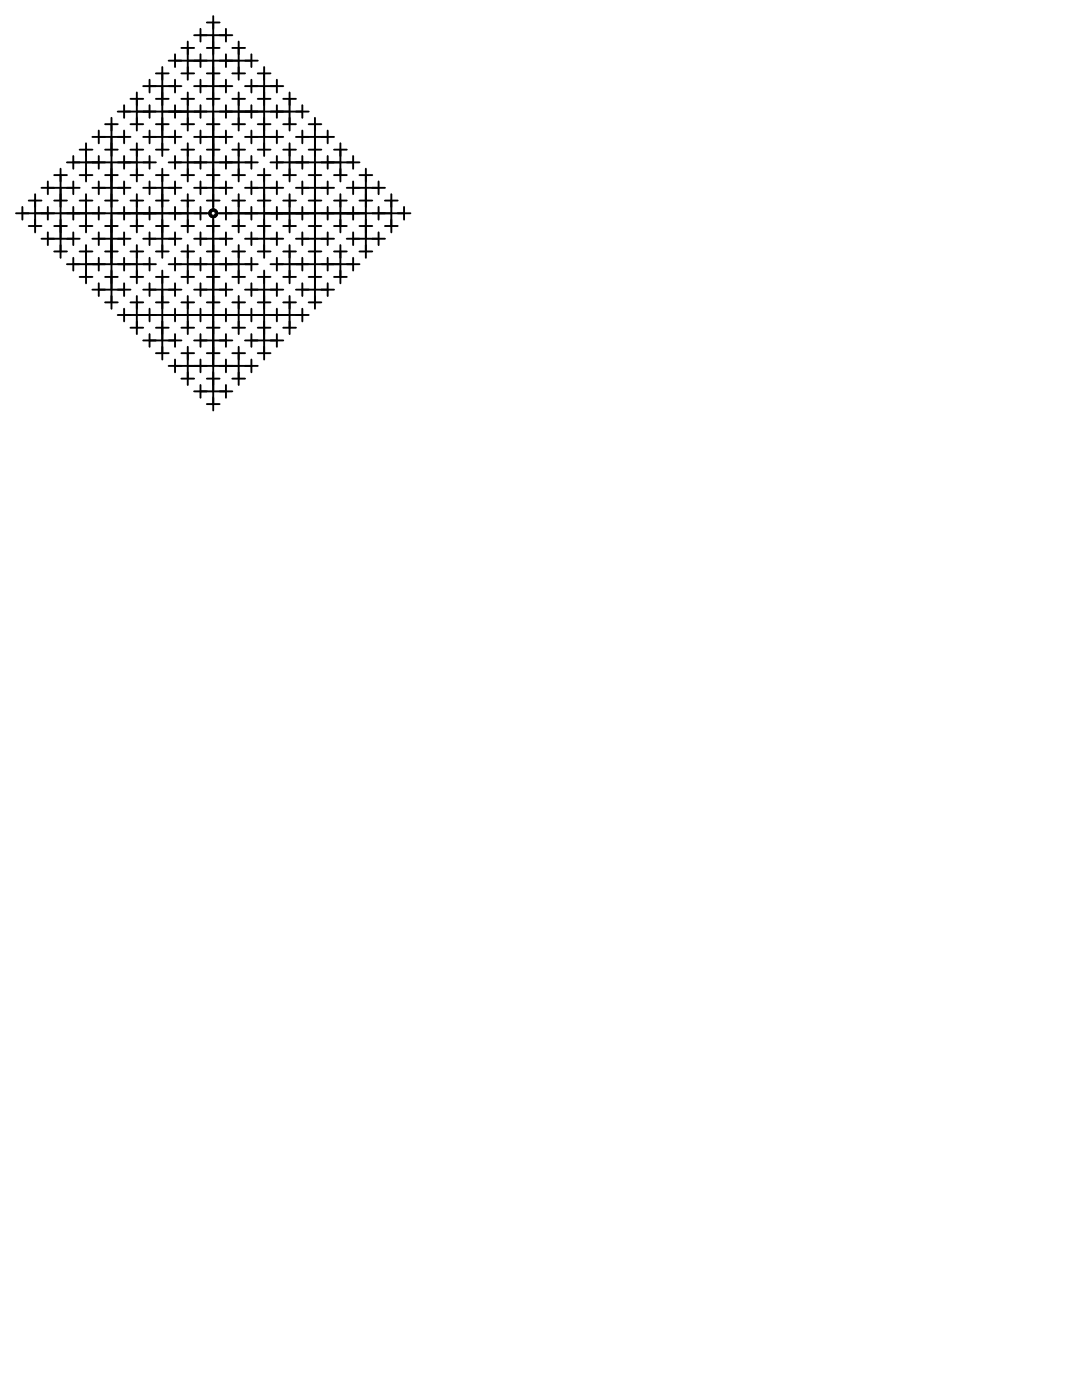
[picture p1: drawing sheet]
<svg xmlns="http://www.w3.org/2000/svg" width="216mm" height="279mm" viewBox="0 0 216 279" stroke-linecap="round" stroke-linejoin="round" font-family="sans-serif">
<circle cx="42.5" cy="42.6" r=".89" fill="#000" stroke="#000" stroke-width=".2"/>
<circle cx="42.5" cy="42.6" r=".4" fill="#fff" stroke="#000" stroke-width=".2"/>
<g fill="none" stroke="#000" stroke-width=".38">
<path d="M26 19.7h2.6M27.3 18.5v7.6M28.6 17.2h7.6M29.8 15.9v2.6M31.1 14.6h2.6M31.1 19.7h2.6M32.4 13.4v17.7M33.7 12.1h17.7M34.9 10.8v2.6M34.9 15.9v2.6M36.2 9.6h2.5M36.2 14.6h2.5"/>
<path d="M36.2 19.7h2.5M37.5 8.3v7.6M37.5 18.5v7.6M38.7 7h7.7M38.7 17.2h7.7M40 5.8v2.5M40 10.8v2.6M40 15.9v2.6M41.3 4.5h2.5M41.3 9.6h2.5M41.3 14.6h2.5M41.3 19.7h2.5"/>
<path d="M42.5 3.2v78.7M45.1 5.8v2.5M45.1 10.8v2.6M45.1 15.9v2.6M46.4 9.6h2.5M46.4 14.6h2.5M46.4 19.7h2.5M47.6 8.3v7.6M47.6 18.5v7.6M48.9 17.2h7.6M50.2 10.8v2.6M50.2 15.9v2.6"/>
<path d="M51.4 14.6h2.6M51.4 19.7h2.6M52.7 13.4v17.7M55.2 15.9v2.6M56.5 19.7h2.6M57.8 18.5v7.6M7 38.8v7.6M8.3 37.5h7.6M9.5 36.2v2.6M10.8 34.9h2.6M12.1 33.7v17.8M13.4 32.4h17.7"/>
<path d="M14.6 31.1v2.6M14.6 36.2v2.6M15.9 29.9h2.5M15.9 34.9h2.5M17.2 28.6v7.6M17.2 38.8v7.6M18.4 27.3h7.6M18.4 37.5h7.6M19.7 26.1v2.5M19.7 31.1v2.6M19.7 36.2v2.6M21 24.8h2.5"/>
<path d="M21 29.9h2.5M21 34.9h2.5M22.2 23.5v38.1M23.5 22.3h38.1M24.8 21v2.5M24.8 26.1v2.5M24.8 31.1v2.6M24.8 36.2v2.6M26 24.8h2.6M26 29.9h2.6M26 34.9h2.6M27.3 28.6v7.6"/>
<path d="M27.3 38.8v7.6M28.6 27.3h7.6M28.6 37.5h7.6M29.8 21v2.5M29.8 26.1v2.5M29.8 31.1v2.6M29.8 36.2v2.6M31.1 24.8h2.6M31.1 29.9h2.6M31.1 34.9h2.6M32.4 33.7v17.8M33.7 32.4h17.7"/>
<path d="M34.9 21v2.5M34.9 26.1v2.5M34.9 31.1v2.6M34.9 36.2v2.6M36.2 24.8h2.5M36.2 29.9h2.5M36.2 34.9h2.5M37.5 28.6v7.6M37.5 38.8v7.6M38.7 27.3h7.7M38.7 37.5h7.7M40 21v2.5"/>
<path d="M40 26.1v2.5M40 31.1v2.6M40 36.2v2.6M41.3 24.8h2.5M41.3 29.9h2.5M41.3 34.9h2.5M45.1 21v2.5M45.1 26.1v2.5M45.1 31.1v2.6M45.1 36.2v2.6M46.4 24.8h2.5M46.4 29.9h2.5"/>
<path d="M46.4 34.9h2.5M47.6 28.6v7.6M47.6 38.8v7.6M48.9 27.3h7.6M48.9 37.5h7.6M50.2 21v2.5M50.2 26.1v2.5M50.2 31.1v2.6M50.2 36.2v2.6M51.4 24.8h2.6M51.4 29.9h2.6M51.4 34.9h2.6"/>
<path d="M52.7 33.7v17.8M54 32.4h17.7M55.2 21v2.5M55.2 26.1v2.5M55.2 31.1v2.6M55.2 36.2v2.6M56.5 24.8h2.6M56.5 29.9h2.6M56.5 34.9h2.6M57.8 28.6v7.6M57.8 38.8v7.6M59.1 27.3h7.6"/>
<path d="M59.1 37.5h7.6M60.3 21v2.5M60.3 26.1v2.5M60.3 31.1v2.6M60.3 36.2v2.6M61.6 24.8h2.5M61.6 29.9h2.5M61.6 34.9h2.5M62.8 23.5v38.1M65.4 26.1v2.5M65.4 31.1v2.6M65.4 36.2v2.6"/>
<path d="M66.7 29.9h2.5M66.7 34.9h2.5M67.9 28.6v7.6M67.9 38.8v7.6M69.2 37.5h7.6M70.5 31.1v2.6M70.5 36.2v2.6M71.7 34.9h2.6M73 33.7v17.8M75.5 36.2v2.6M78.1 38.8v7.6M3.2 42.6h78.7"/>
<path d="M4.5 41.3v2.5M5.7 40h2.6M5.7 45.1h2.6M8.3 47.6h7.6M9.5 41.3v2.5M9.5 46.4v2.5M10.8 40h2.6M10.8 45.1h2.6M10.8 50.2h2.6M13.4 52.7h17.7M14.6 41.3v2.5M14.6 46.4v2.5"/>
<path d="M14.6 51.5v2.5M15.9 40h2.5M15.9 45.1h2.5M15.9 50.2h2.5M15.9 55.3h2.5M17.2 48.9v7.6M18.4 47.6h7.6M18.4 57.8h7.6M19.7 41.3v2.5M19.7 46.4v2.5M19.7 51.5v2.5M19.7 56.5v2.6"/>
<path d="M21 40h2.5M21 45.1h2.5M21 50.2h2.5M21 55.3h2.5M24.8 41.3v2.5M24.8 46.4v2.5M24.8 51.5v2.5M24.8 56.5v2.6M26 40h2.6M26 45.1h2.6M26 50.2h2.6M26 55.3h2.6"/>
<path d="M27.3 48.9v7.6M27.3 59.1v7.6M28.6 47.6h7.6M28.6 57.8h7.6M29.8 41.3v2.5M29.8 46.4v2.5M29.8 51.5v2.5M29.8 56.5v2.6M31.1 40h2.6M31.1 45.1h2.6M31.1 50.2h2.6M31.1 55.3h2.6"/>
<path d="M32.4 54v17.8M33.7 52.7h17.7M34.9 41.3v2.5M34.9 46.4v2.5M34.9 51.5v2.5M34.9 56.5v2.6M36.2 40h2.5M36.2 45.1h2.5M36.2 50.2h2.5M36.2 55.3h2.5M37.5 48.9v7.6M37.5 59.1v7.6"/>
<path d="M38.7 47.6h7.7M38.7 57.8h7.7M40 41.3v2.5M40 46.4v2.5M40 51.5v2.5M40 56.5v2.6M41.3 40h2.5M41.3 45.1h2.5M41.3 50.2h2.5M41.3 55.3h2.5M45.1 41.3v2.5M45.1 46.4v2.5"/>
<path d="M45.1 51.5v2.5M45.1 56.5v2.6M46.4 40h2.5M46.4 45.1h2.5M46.4 50.2h2.5M46.4 55.3h2.5M47.6 48.9v7.6M47.6 59.1v7.6M48.9 47.6h7.6M48.9 57.8h7.6M50.2 41.3v2.5M50.2 46.4v2.5"/>
<path d="M50.2 51.5v2.5M50.2 56.5v2.6M51.4 40h2.6M51.4 45.1h2.6M51.4 50.2h2.6M51.4 55.3h2.6M52.7 54v17.8M54 52.7h17.7M55.2 41.3v2.5M55.2 46.4v2.5M55.2 51.5v2.5M55.2 56.5v2.6"/>
<path d="M56.5 40h2.6M56.5 45.1h2.6M56.5 50.2h2.6M56.5 55.3h2.6M57.8 48.9v7.6M57.8 59.1v7.6M59.1 47.6h7.6M59.1 57.8h7.6M60.3 41.3v2.5M60.3 46.4v2.5M60.3 51.5v2.5M60.3 56.5v2.6"/>
<path d="M61.6 40h2.5M61.6 45.1h2.5M61.6 50.2h2.5M61.6 55.3h2.5M65.4 41.3v2.5M65.4 46.4v2.5M65.4 51.5v2.5M65.4 56.5v2.6M66.7 40h2.5M66.7 45.1h2.5M66.7 50.2h2.5M66.7 55.3h2.5"/>
<path d="M67.9 48.9v7.6M69.2 47.6h7.6M70.5 41.3v2.5M70.5 46.4v2.5M70.5 51.5v2.5M71.7 40h2.6M71.7 45.1h2.6M71.7 50.2h2.6M75.5 41.3v2.5M75.5 46.4v2.5M76.8 40h2.6M76.8 45.1h2.6"/>
<path d="M80.6 41.3v2.5M21 60.3h2.5M23.5 62.9h38.1M24.8 61.6v2.5M26 60.3h2.6M26 65.4h2.6M28.6 67.9h7.6M29.8 61.6v2.5M29.8 66.7v2.5M31.1 60.3h2.6M31.1 65.4h2.6M31.1 70.5h2.6"/>
<path d="M33.7 73h17.7M34.9 61.6v2.5M34.9 66.7v2.5M34.9 71.8v2.5M36.2 60.3h2.5M36.2 65.4h2.5M36.2 70.5h2.5M36.2 75.6h2.5M37.5 69.2v7.6M38.7 67.9h7.7M38.7 78.1h7.7M40 61.6v2.5"/>
<path d="M40 66.7v2.5M40 71.8v2.5M40 76.8v2.6M41.3 60.3h2.5M41.3 65.4h2.5M41.3 70.5h2.5M41.3 75.6h2.5M45.1 61.6v2.5M45.1 66.7v2.5M45.1 71.8v2.5M45.1 76.8v2.6M46.4 60.3h2.5"/>
<path d="M46.4 65.4h2.5M46.4 70.5h2.5M46.4 75.6h2.5M47.6 69.2v7.6M48.9 67.9h7.6M50.2 61.6v2.5M50.2 66.7v2.5M50.2 71.8v2.5M51.4 60.3h2.6M51.4 65.4h2.6M51.4 70.5h2.6M55.2 61.6v2.5"/>
<path d="M55.2 66.7v2.5M56.5 60.3h2.6M56.5 65.4h2.6M60.3 61.6v2.5M61.6 60.3h2.5M41.3 80.6h2.5"/>
</g>
<circle cx="42.5" cy="42.6" r=".89" fill="#000" stroke="#000" stroke-width=".2"/>
<circle cx="42.5" cy="42.6" r=".4" fill="#fff" stroke="#000" stroke-width=".2"/>
</svg>
